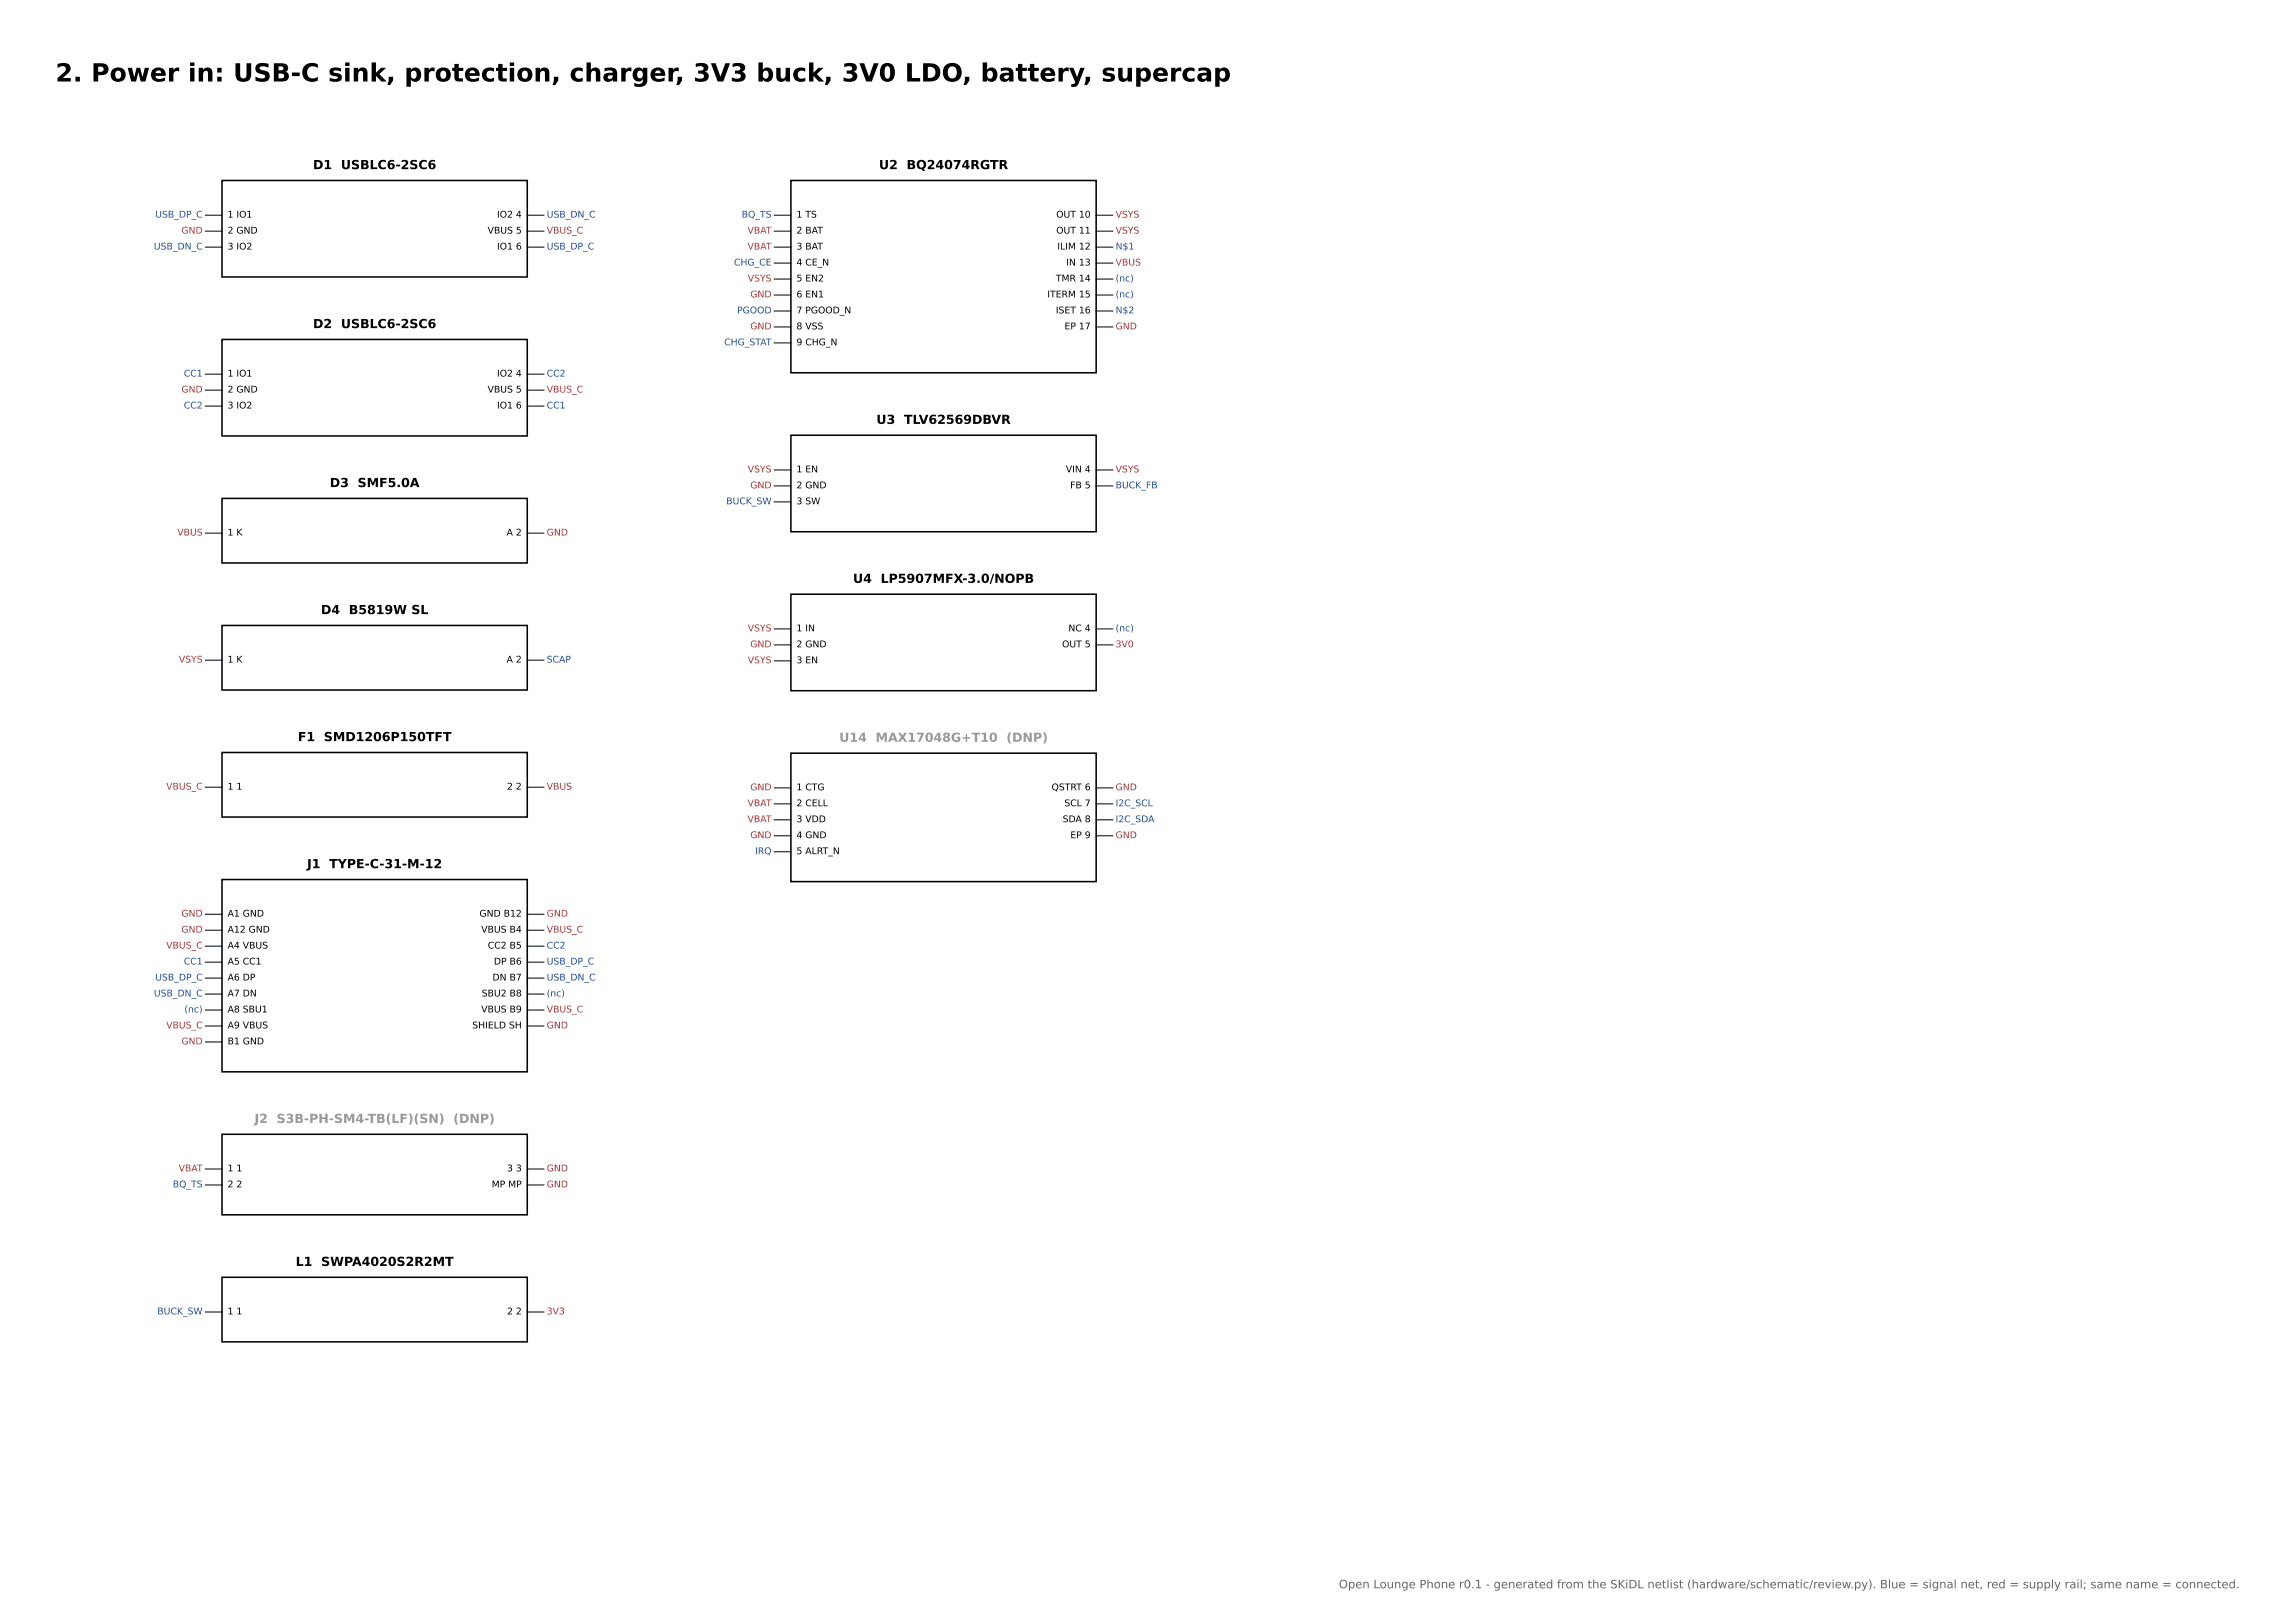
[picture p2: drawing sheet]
<svg xmlns="http://www.w3.org/2000/svg" width="420mm" height="297mm" viewBox="0 0 420 297" stroke-linecap="round" stroke-linejoin="round" font-family="sans-serif">
<defs><g id="words">
<text font-size="4.6" x="10.2" y="14.9">2. Power in: USB-C sink, protection, charger, 3V3 buck, 3V0 LDO, battery, supercap</text>
<g font-size="2.3">
<text x="57.3" y="30.9">D1 USBLC6-2SC6</text>
<text x="160.9" y="30.9">U2 BQ24074RGTR</text>
<text x="57.3" y="60">D2 USBLC6-2SC6</text>
<text x="160.4" y="77.6">U3 TLV62569DBVR</text>
<text x="60.4" y="89.1">D3 SMF5.0A</text>
<text x="156.1" y="106.6">U4 LP5907MFX-3.0/NOPB</text>
<text x="58.8" y="112.4">D4 B5819W SL</text>
<text x="54.5" y="135.6">F1 SMD1206P150TFT</text>
<text x="56.2" y="158.8">J1 TYPE-C-31-M-12</text>
<text x="54.1" y="231.6">L1 SWPA4020S2R2MT</text>
</g>
<g font-size="2.3" fill="#999">
<text x="153.6" y="135.7">U14 MAX17048G+T10 (DNP)</text>
<text x="46.6" y="205.4">J2 S3B-PH-SM4-TB(LF)(SN) (DNP)</text>
</g>
<text font-size="2.1" fill="#666" x="245.1" y="290.6">Open Lounge Phone r0.1 - generated from the SKiDL netlist (hardware/schematic/review.py). Blue = signal net, red = supply rail; same name = connected.</text>
<g font-size="1.7" fill="#1f4e9a">
<text x="28.4" y="39.8">USB_DP_C</text>
<text x="100.1" y="39.8">USB_DN_C</text>
<text x="135.8" y="39.8">BQ_TS</text>
<text x="28.2" y="45.7">USB_DN_C</text>
<text x="100.1" y="45.7">USB_DP_C</text>
<text x="204.2" y="45.7">N$1</text>
<text x="134.4" y="48.6">CHG_CE</text>
<text x="204.2" y="51.5">(nc)</text>
<text x="134.9" y="57.3">PGOOD</text>
<text x="204.2" y="54.4">(nc)</text>
<text x="204.2" y="57.3">N$2</text>
<text x="132.6" y="63.2">CHG_STAT</text>
<text x="33.6" y="68.9">CC1</text>
<text x="100.1" y="68.9">CC2</text>
<text x="33.6" y="74.7">CC2</text>
<text x="100.1" y="74.7">CC1</text>
<text x="204.2" y="89.3">BUCK_FB</text>
<text x="132.9" y="92.3">BUCK_SW</text>
<text x="204.2" y="115.5">(nc)</text>
<text x="100.1" y="121.2">SCAP</text>
<text x="204.2" y="147.5">I2C_SCL</text>
<text x="204.2" y="150.4">I2C_SDA</text>
<text x="138.2" y="156.3">IRQ</text>
<text x="100.1" y="173.5">CC2</text>
<text x="28.4" y="179.4">USB_DP_C</text>
<text x="33.6" y="176.5">CC1</text>
<text x="100.1" y="176.5">USB_DP_C</text>
<text x="100.1" y="179.4">USB_DN_C</text>
<text x="28.2" y="182.3">USB_DN_C</text>
<text x="33.8" y="185.2">(nc)</text>
<text x="100.1" y="182.3">(nc)</text>
<text x="31.6" y="217.2">BQ_TS</text>
<text x="28.8" y="240.5">BUCK_SW</text>
</g>
<g font-size="1.7">
<text x="41.7" y="39.8">1 IO1</text>
<text x="91" y="39.8">IO2 4</text>
<text x="145.8" y="39.8">1 TS</text>
<text x="193.3" y="39.8">OUT 10</text>
<text x="41.7" y="42.7">2 GND</text>
<text x="41.7" y="45.7">3 IO2</text>
<text x="89.3" y="42.7">VBUS 5</text>
<text x="91" y="45.7">IO1 6</text>
<text x="145.8" y="42.7">2 BAT</text>
<text x="145.8" y="45.7">3 BAT</text>
<text x="193.3" y="42.7">OUT 11</text>
<text x="193.5" y="45.7">ILIM 12</text>
<text x="145.8" y="48.6">4 CE_N</text>
<text x="145.8" y="51.5">5 EN2</text>
<text x="193.3" y="51.5">TMR 14</text>
<text x="195.2" y="48.6">IN 13</text>
<text x="145.8" y="54.4">6 EN1</text>
<text x="145.8" y="57.3">7 PGOOD_N</text>
<text x="191.7" y="54.4">ITERM 15</text>
<text x="193.3" y="57.3">ISET 16</text>
<text x="145.8" y="60.3">8 VSS</text>
<text x="145.8" y="63.2">9 CHG_N</text>
<text x="194.9" y="60.3">EP 17</text>
<text x="41.7" y="68.9">1 IO1</text>
<text x="41.7" y="71.8">2 GND</text>
<text x="89.3" y="71.8">VBUS 5</text>
<text x="91" y="68.9">IO2 4</text>
<text x="41.7" y="74.7">3 IO2</text>
<text x="91" y="74.7">IO1 6</text>
<text x="145.8" y="86.4">1 EN</text>
<text x="145.8" y="89.3">2 GND</text>
<text x="195.1" y="86.4">VIN 4</text>
<text x="195.9" y="89.3">FB 5</text>
<text x="145.8" y="92.3">3 SW</text>
<text x="41.7" y="98">1 K</text>
<text x="92.7" y="98">A 2</text>
<text x="145.8" y="115.5">1 IN</text>
<text x="145.8" y="118.4">2 GND</text>
<text x="194.4" y="118.4">OUT 5</text>
<text x="195.6" y="115.5">NC 4</text>
<text x="41.7" y="121.2">1 K</text>
<text x="92.7" y="121.2">A 2</text>
<text x="145.8" y="121.3">3 EN</text>
<text x="41.7" y="144.5">1 1</text>
<text x="92.8" y="144.5">2 2</text>
<text x="145.8" y="144.6">1 CTG</text>
<text x="145.8" y="147.5">2 CELL</text>
<text x="192.5" y="144.6">QSTRT 6</text>
<text x="194.8" y="147.5">SCL 7</text>
<text x="145.8" y="150.4">3 VDD</text>
<text x="145.8" y="153.3">4 GND</text>
<text x="194.5" y="150.4">SDA 8</text>
<text x="195.9" y="153.3">EP 9</text>
<text x="145.8" y="156.3">5 ALRT_N</text>
<text x="41.7" y="167.7">A1 GND</text>
<text x="87.8" y="167.7">GND B12</text>
<text x="41.7" y="170.6">A12 GND</text>
<text x="41.7" y="173.5">A4 VBUS</text>
<text x="88.1" y="170.6">VBUS B4</text>
<text x="89.3" y="173.5">CC2 B5</text>
<text x="41.7" y="176.5">A5 CC1</text>
<text x="41.7" y="179.4">A6 DP</text>
<text x="90.2" y="179.4">DN B7</text>
<text x="90.4" y="176.5">DP B6</text>
<text x="41.7" y="182.3">A7 DN</text>
<text x="41.7" y="185.2">A8 SBU1</text>
<text x="88.1" y="185.2">VBUS B9</text>
<text x="88.2" y="182.3">SBU2 B8</text>
<text x="41.7" y="188.1">A9 VBUS</text>
<text x="41.7" y="191.1">B1 GND</text>
<text x="86.5" y="188.1">SHIELD SH</text>
<text x="41.7" y="214.3">1 1</text>
<text x="92.8" y="214.3">3 3</text>
<text x="41.7" y="217.2">2 2</text>
<text x="90" y="217.2">MP MP</text>
<text x="41.7" y="240.5">1 1</text>
<text x="92.8" y="240.5">2 2</text>
</g>
<g font-size="1.7" fill="#a33">
<text x="204.2" y="39.8">VSYS</text>
<text x="33.2" y="42.7">GND</text>
<text x="100.1" y="42.7">VBUS_C</text>
<text x="136.8" y="42.7">VBAT</text>
<text x="136.8" y="45.7">VBAT</text>
<text x="204.2" y="42.7">VSYS</text>
<text x="136.9" y="51.5">VSYS</text>
<text x="204.2" y="48.6">VBUS</text>
<text x="137.3" y="54.4">GND</text>
<text x="137.3" y="60.3">GND</text>
<text x="204.2" y="60.3">GND</text>
<text x="33.2" y="71.8">GND</text>
<text x="100.1" y="71.8">VBUS_C</text>
<text x="136.9" y="86.4">VSYS</text>
<text x="137.3" y="89.3">GND</text>
<text x="204.2" y="86.4">VSYS</text>
<text x="32.4" y="98">VBUS</text>
<text x="100.1" y="98">GND</text>
<text x="136.9" y="115.5">VSYS</text>
<text x="137.3" y="118.4">GND</text>
<text x="204.2" y="118.4">3V0</text>
<text x="32.7" y="121.2">VSYS</text>
<text x="136.9" y="121.3">VSYS</text>
<text x="30.4" y="144.5">VBUS_C</text>
<text x="100.1" y="144.5">VBUS</text>
<text x="136.8" y="147.5">VBAT</text>
<text x="137.3" y="144.6">GND</text>
<text x="204.2" y="144.6">GND</text>
<text x="136.8" y="150.4">VBAT</text>
<text x="137.3" y="153.3">GND</text>
<text x="204.2" y="153.3">GND</text>
<text x="33.2" y="167.7">GND</text>
<text x="100.1" y="167.7">GND</text>
<text x="30.4" y="173.5">VBUS_C</text>
<text x="33.2" y="170.6">GND</text>
<text x="100.1" y="170.6">VBUS_C</text>
<text x="100.1" y="185.2">VBUS_C</text>
<text x="30.4" y="188.1">VBUS_C</text>
<text x="33.2" y="191.1">GND</text>
<text x="100.1" y="188.1">GND</text>
<text x="32.7" y="214.3">VBAT</text>
<text x="100.1" y="214.3">GND</text>
<text x="100.1" y="217.2">GND</text>
<text x="100.1" y="240.5">3V3</text>
</g>
</g></defs>
<path d="M40.6 33h55.9v17.7h-55.9zM144.8 33h55.9v35.2h-55.9zM40.6 62.1h55.9v17.7h-55.9zM144.8 79.6h55.9v17.7h-55.9zM40.6 91.2h55.9v11.8h-55.9zM40.6 114.4h55.9v11.8h-55.9zM144.8 108.7h55.9v17.7h-55.9zM40.6 137.7h55.9v11.8h-55.9zM144.8 137.8h55.9v23.5h-55.9zM40.6 160.9h55.9v35.2h-55.9zM40.6 207.5h55.9v14.7h-55.9zM40.6 233.7h55.9v11.8h-55.9z" fill="none" stroke="#000" stroke-width=".28"/>
<g fill="none" stroke="#000" stroke-width=".18">
<path d="M37.6 39.4h3M96.5 39.4h3.1M141.7 39.4h3.1M200.7 39.4h3M37.6 42.3h3M37.6 45.2h3M96.5 42.3h3.1M96.5 45.2h3.1M141.7 42.3h3.1M141.7 45.2h3.1M141.7 48.1h3.1M141.7 51.1h3.1"/>
<path d="M141.7 54h3.1M141.7 56.9h3.1M141.7 59.8h3.1M200.7 42.3h3M200.7 45.2h3M200.7 48.1h3M200.7 51.1h3M200.7 54h3M200.7 56.9h3M200.7 59.8h3M37.6 68.5h3M37.6 71.4h3"/>
<path d="M37.6 74.3h3M96.5 68.5h3.1M96.5 71.4h3.1M96.5 74.3h3.1M141.7 62.7h3.1M37.6 97.5h3M96.5 97.5h3.1M141.7 86h3.1M141.7 88.9h3.1M141.7 91.8h3.1M200.7 86h3M200.7 88.9h3"/>
<path d="M141.7 115.1h3.1M141.7 118h3.1M200.7 115.1h3M200.7 118h3M37.6 120.8h3M96.5 120.8h3.1M141.7 120.9h3.1M37.6 144h3M96.5 144h3.1M141.7 144.1h3.1M141.7 147.1h3.1M141.7 150h3.1"/>
<path d="M141.7 152.9h3.1M141.7 155.8h3.1M200.7 144.1h3M200.7 147.1h3M200.7 150h3M200.7 152.9h3M37.6 167.3h3M37.6 170.2h3M37.6 173.1h3M37.6 176h3M37.6 178.9h3M96.5 167.3h3.1"/>
<path d="M96.5 170.2h3.1M96.5 173.1h3.1M96.5 176h3.1M96.5 178.9h3.1M37.6 181.9h3M37.6 184.8h3M37.6 187.7h3M37.6 190.6h3M96.5 181.9h3.1M96.5 184.8h3.1M96.5 187.7h3.1M37.6 213.9h3"/>
<path d="M37.6 216.8h3M96.5 213.9h3.1M96.5 216.8h3.1M37.6 240h3M96.5 240h3.1"/>
</g>
<use href="#words"/>
</svg>
